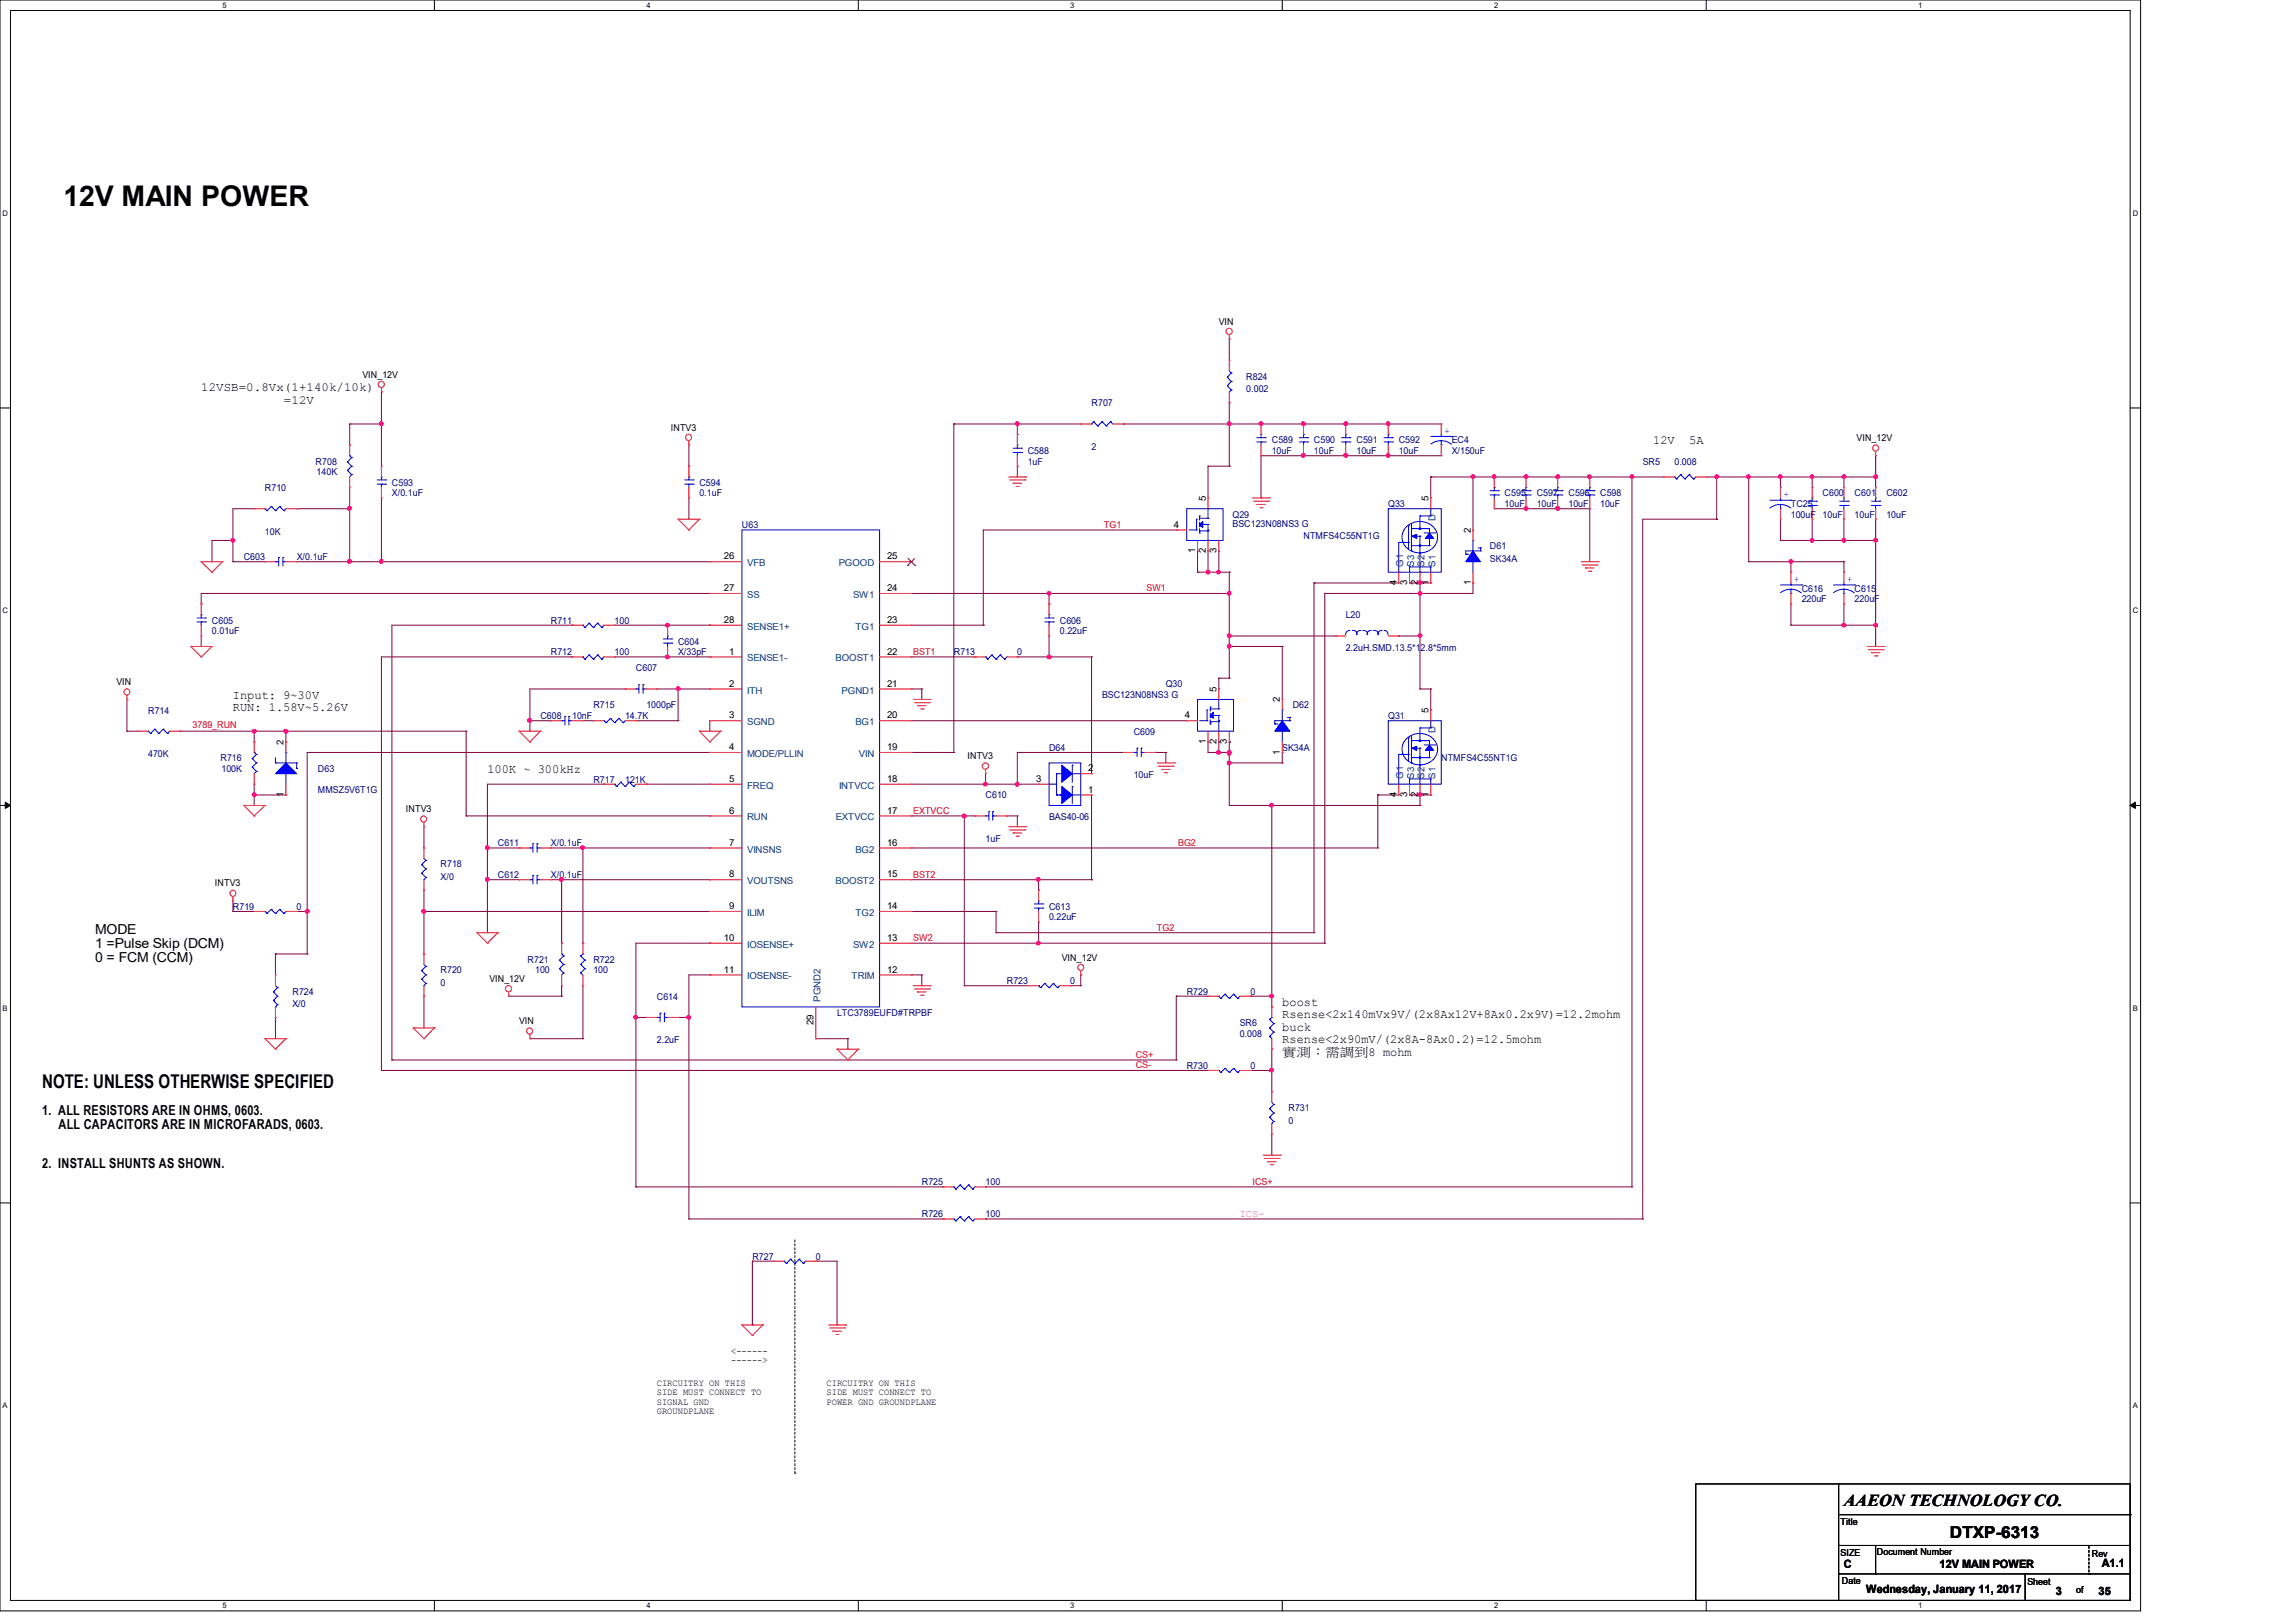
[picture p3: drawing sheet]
<svg xmlns="http://www.w3.org/2000/svg" width="297mm" height="210mm" viewBox="0 0 297 210" stroke-linecap="round" stroke-linejoin="round" font-family="sans-serif">
<defs><g id="words">
<text font-size="3.7" x="8.2" y="26.7">12V MAIN POWER</text>
<text font-size="2.5" x="5.5" y="140.8">NOTE: UNLESS OTHERWISE SPECIFIED</text>
<g font-size="2.2">
<text x="238.6" y="194.8">AAEON TECHNOLOGY CO.</text>
<text x="252.3" y="199">DTXP-6313</text>
</g>
<g font-size="1.8">
<text x="12.3" y="120.9">MODE</text>
<text x="12.3" y="122.7">1 =Pulse Skip (DCM)</text>
<text x="12.3" y="124.5">0 = FCM (CCM)</text>
<text x="5.5" y="144.3">1. ALL RESISTORS ARE IN OHMS, 0603.</text>
<text x="7.6" y="146.1">ALL CAPACITORS ARE IN MICROFARADS, 0603.</text>
<text x="5.5" y="151.2">2. INSTALL SHUNTS AS SHOWN.</text>
</g>
<g font-size="1.6">
<text x="26" y="50.6">12VSB=0.8Vx(1+140k/10k)</text>
<text x="36.7" y="52.2">=12V</text>
<text x="214" y="57.5">12V</text>
<text x="218.6" y="57.5">5A</text>
<text x="30.1" y="90.4">Input: 9~30V</text>
<text x="30.1" y="92">RUN: 1.58V~5.26V</text>
<text x="63.1" y="100">100K ~ 300kHz</text>
<text x="165.9" y="130.2">boost</text>
<text x="165.9" y="131.8">Rsense&lt;2x140mVx9V/(2x8Ax12V+8Ax0.2x9V)=12.2mohm</text>
<text x="165.9" y="136.6">實測：需調到8 mohm</text>
<text x="165.9" y="133.4">buck</text>
<text x="165.9" y="135">Rsense&lt;2x90mV/(2x8A-8Ax0.2)=12.5mohm</text>
</g>
<g font-size="1.5">
<text x="238.6" y="202.9">C</text>
<text x="251" y="202.9">12V MAIN POWER</text>
<text x="272" y="202.8">A1.1</text>
<text x="241.5" y="206.1">Wednesday, January 11, 2017</text>
<text x="266.1" y="206.4">3</text>
<text x="271.6" y="206.4">35</text>
</g>
<text font-size="1.4" fill="#f0f" x="160.4" y="157.5">ICS-</text>
<g font-size="1.2">
<text x="157.7" y="42">VIN</text>
<text x="46.9" y="48.9">VIN_12V</text>
<text x="86.8" y="55.7">INTV3</text>
<text x="240.3" y="57.1">VIN_12V</text>
<text x="156" y="64.9" transform="rotate(-90 156 64.9)">5</text>
<text x="184.9" y="64.9" transform="rotate(-90 184.9 64.9)">5</text>
<text x="151.9" y="68.3">4</text>
<text x="154.7" y="71.6" transform="rotate(-90 154.7 71.6)">1</text>
<text x="156" y="71.6" transform="rotate(-90 156 71.6)">2</text>
<text x="157.4" y="71.6" transform="rotate(-90 157.4 71.6)">3</text>
<text x="190.3" y="69" transform="rotate(-90 190.3 69)">2</text>
<text x="93.7" y="72.4">26</text>
<text x="93.7" y="76.5">27</text>
<text x="114.8" y="76.5">24</text>
<text x="114.8" y="72.4">25</text>
<text x="180.7" y="75.7" transform="rotate(-90 180.7 75.7)">4</text>
<text x="182.1" y="75.7" transform="rotate(-90 182.1 75.7)">3</text>
<text x="183.5" y="75.7" transform="rotate(-90 183.5 75.7)">2</text>
<text x="184.9" y="75.7" transform="rotate(-90 184.9 75.7)">1</text>
<text x="190.3" y="75.7" transform="rotate(-90 190.3 75.7)">1</text>
<text x="93.7" y="80.6">28</text>
<text x="114.8" y="80.6">23</text>
<text x="15.1" y="88.6">VIN</text>
<text x="94.4" y="84.7">1</text>
<text x="94.4" y="88.9">2</text>
<text x="114.8" y="88.9">21</text>
<text x="114.8" y="84.7">22</text>
<text x="157.4" y="89.5" transform="rotate(-90 157.4 89.5)">5</text>
<text x="94.4" y="93">3</text>
<text x="114.8" y="93">20</text>
<text x="153.3" y="93">4</text>
<text x="165.6" y="90.9" transform="rotate(-90 165.6 90.9)">2</text>
<text x="184.9" y="92.3" transform="rotate(-90 184.9 92.3)">5</text>
<text x="36.7" y="96.4" transform="rotate(-90 36.7 96.4)">2</text>
<text x="94.4" y="97.1">4</text>
<text x="94.4" y="101.2">5</text>
<text x="114.8" y="101.2">18</text>
<text x="114.8" y="97.1">19</text>
<text x="125.2" y="98.3">INTV3</text>
<text x="134.1" y="101.2">3</text>
<text x="140.8" y="99.8">2</text>
<text x="156" y="96.3" transform="rotate(-90 156 96.3)">1</text>
<text x="157.4" y="96.3" transform="rotate(-90 157.4 96.3)">2</text>
<text x="158.8" y="96.3" transform="rotate(-90 158.8 96.3)">3</text>
<text x="165.6" y="97.7" transform="rotate(-90 165.6 97.7)">1</text>
<text x="36.7" y="103.1" transform="rotate(-90 36.7 103.1)">1</text>
<text x="52.5" y="105.1">INTV3</text>
<text x="94.4" y="105.3">6</text>
<text x="114.8" y="105.3">17</text>
<text x="140.8" y="102.6">1</text>
<text x="180.7" y="103.1" transform="rotate(-90 180.7 103.1)">4</text>
<text x="182.1" y="103.1" transform="rotate(-90 182.1 103.1)">3</text>
<text x="183.5" y="103.1" transform="rotate(-90 183.5 103.1)">2</text>
<text x="184.9" y="103.1" transform="rotate(-90 184.9 103.1)">1</text>
<text x="94.4" y="109.4">7</text>
<text x="94.4" y="113.5">8</text>
<text x="114.8" y="113.5">15</text>
<text x="114.8" y="109.4">16</text>
<text x="27.8" y="114.7">INTV3</text>
<text x="94.4" y="117.6">9</text>
<text x="114.8" y="117.6">14</text>
<text x="93.7" y="121.7">10</text>
<text x="93.7" y="125.9">11</text>
<text x="114.8" y="125.9">12</text>
<text x="114.8" y="121.7">13</text>
<text x="137.4" y="124.3">VIN_12V</text>
<text x="63.3" y="127">VIN_12V</text>
<text x="67.2" y="132.5">VIN</text>
<text x="105.3" y="132.6" transform="rotate(-90 105.3 132.6)">29</text>
<text x="85" y="179.3">CIRCUITRY ON THIS</text>
<text x="94.6" y="175.2">&lt;------</text>
<text x="94.6" y="176.4">------&gt;</text>
<text x="107" y="179.3">CIRCUITRY ON THIS</text>
<text x="85" y="180.5">SIDE MUST CONNECT TO</text>
<text x="85" y="181.8">SIGNAL GND</text>
<text x="85" y="183">GROUNDPLANE</text>
<text x="107" y="180.5">SIDE MUST CONNECT TO</text>
<text x="107" y="181.8">POWER GND GROUNDPLANE</text>
<text x="238.2" y="197.4">Title</text>
<text x="238.2" y="201.4">SIZE</text>
<text x="242.9" y="201.3">Document Number</text>
<text x="270.7" y="201.5">Rev</text>
<text x="238.4" y="204.9">Date</text>
<text x="262.4" y="205.1">Sheet</text>
<text x="268.7" y="206.2">of</text>
</g>
<g font-size="1.2" fill="#000080">
<text x="141.3" y="52.6">R707</text>
<text x="161.3" y="49.1">R824</text>
<text x="161.3" y="50.8">0.002</text>
<text x="133" y="58.7">C588</text>
<text x="141.3" y="58.2">2</text>
<text x="164.6" y="57.4">C589</text>
<text x="164.6" y="58.7">10uF</text>
<text x="170" y="57.4">C590</text>
<text x="170" y="58.7">10uF</text>
<text x="175.6" y="57.4">C591</text>
<text x="175.6" y="58.7">10uF</text>
<text x="181" y="57.4">C592</text>
<text x="181" y="58.7">10uF</text>
<text x="187.9" y="57.4">EC4</text>
<text x="187.9" y="58.7">X/150uF</text>
<text x="34.3" y="63.5">R710</text>
<text x="40.9" y="60.1">R708</text>
<text x="41" y="61.5">140K</text>
<text x="50.7" y="62.9">C593</text>
<text x="50.7" y="64.2">X/0.1uF</text>
<text x="90.5" y="62.9">C594</text>
<text x="90.5" y="64.2">0.1uF</text>
<text x="133" y="60.1">1uF</text>
<text x="179.7" y="65.6">Q33</text>
<text x="194.7" y="64.2">C595</text>
<text x="194.7" y="65.6">10uF</text>
<text x="198.9" y="64.2">C597</text>
<text x="198.9" y="65.6">10uF</text>
<text x="203" y="64.2">C596</text>
<text x="203" y="65.6">10uF</text>
<text x="207.1" y="64.2">C598</text>
<text x="207.1" y="65.6">10uF</text>
<text x="212.6" y="60.1">SR5</text>
<text x="216.7" y="60.1">0.008</text>
<text x="231.8" y="65.6">TC25</text>
<text x="235.9" y="64.2">C600</text>
<text x="240" y="64.2">C601</text>
<text x="244.1" y="64.2">C602</text>
<text x="34.3" y="69.2">10K</text>
<text x="96" y="68.3">U63</text>
<text x="159.5" y="67">Q29</text>
<text x="159.5" y="68.2">BSC123N08NS3 G</text>
<text x="168.7" y="69.7">NTMFS4C55NT1G</text>
<text x="192.8" y="71.1">D61</text>
<text x="231.8" y="67">100uF</text>
<text x="235.9" y="67">10uF</text>
<text x="240" y="67">10uF</text>
<text x="244.1" y="67">10uF</text>
<text x="31.5" y="72.4">C603</text>
<text x="38.4" y="72.4">X/0.1uF</text>
<text x="192.8" y="72.7">SK34A</text>
<text x="233.2" y="76.6">C616</text>
<text x="233.2" y="77.9">220uF</text>
<text x="240" y="76.6">C615</text>
<text x="240" y="77.9">220uF</text>
<text x="27.4" y="80.7">C605</text>
<text x="27.4" y="82">0.01uF</text>
<text x="71.3" y="80.7">R711</text>
<text x="79.5" y="80.7">100</text>
<text x="87.8" y="83.4">C604</text>
<text x="137.2" y="80.7">C606</text>
<text x="137.2" y="82">0.22uF</text>
<text x="174.2" y="80">L20</text>
<text x="71.3" y="84.8">R712</text>
<text x="79.5" y="84.8">100</text>
<text x="82.3" y="86.9">C607</text>
<text x="87.8" y="84.8">X/33pF</text>
<text x="123.4" y="84.8">R713</text>
<text x="131.7" y="84.8">0</text>
<text x="150.9" y="88.9">Q30</text>
<text x="174.2" y="84.2">2.2uH.SMD.13.5*12.8*5mm</text>
<text x="19.2" y="92.3">R714</text>
<text x="69.9" y="93">C608</text>
<text x="74" y="93">10nF</text>
<text x="76.8" y="91.7">R715</text>
<text x="80.9" y="93">14.7K</text>
<text x="83.6" y="91.7">1000pF</text>
<text x="142.6" y="90.3">BSC123N08NS3 G</text>
<text x="146.7" y="95.1">C609</text>
<text x="167.3" y="91.7">D62</text>
<text x="179.7" y="93">Q31</text>
<text x="19.2" y="98">470K</text>
<text x="28.5" y="98.5">R716</text>
<text x="28.7" y="99.9">100K</text>
<text x="41.1" y="99.9">D63</text>
<text x="76.8" y="101.3">R717</text>
<text x="80.9" y="101.3">121K</text>
<text x="135.8" y="97.2">D64</text>
<text x="146.7" y="100.7">10uF</text>
<text x="165.9" y="97.2">SK34A</text>
<text x="186.5" y="98.5">NTMFS4C55NT1G</text>
<text x="41.1" y="102.6">MMSZ5V6T1G</text>
<text x="127.5" y="103.3">C610</text>
<text x="135.8" y="106.2">BAS40-06</text>
<text x="57" y="112.2">R718</text>
<text x="57" y="113.9">X/0</text>
<text x="64.4" y="113.6">C612</text>
<text x="64.4" y="109.5">C611</text>
<text x="71.3" y="113.6">X/0.1uF</text>
<text x="71.3" y="109.5">X/0.1uF</text>
<text x="127.5" y="108.9">1uF</text>
<text x="30.1" y="117.7">R719</text>
<text x="38.4" y="117.7">0</text>
<text x="135.8" y="117.7">C613</text>
<text x="135.8" y="119.1">0.22uF</text>
<text x="57" y="125.9">R720</text>
<text x="68.3" y="124.6">R721</text>
<text x="69.3" y="125.9">100</text>
<text x="76.8" y="124.6">R722</text>
<text x="76.8" y="125.9">100</text>
<text x="37.8" y="128.7">R724</text>
<text x="37.8" y="130.3">X/0</text>
<text x="57" y="127.6">0</text>
<text x="85" y="129.4">C614</text>
<text x="108.3" y="131.4">LTC3789EUFD#TRPBF</text>
<text x="130.3" y="127.3">R723</text>
<text x="138.5" y="127.3">0</text>
<text x="153.6" y="128.7">R729</text>
<text x="161.8" y="128.7">0</text>
<text x="85" y="135">2.2uF</text>
<text x="160.4" y="132.8">SR6</text>
<text x="160.4" y="134.2">0.008</text>
<text x="153.6" y="138.3">R730</text>
<text x="161.8" y="138.3">0</text>
<text x="166.7" y="143.8">R731</text>
<text x="166.7" y="145.4">0</text>
<text x="119.3" y="153.4">R725</text>
<text x="127.5" y="153.4">100</text>
<text x="119.3" y="157.5">R726</text>
<text x="127.5" y="157.5">100</text>
<text x="97.4" y="163">R727</text>
<text x="105.6" y="163">0</text>
</g>
<g font-size="1.2" fill="#00f">
<text x="186.9" y="56.1">+</text>
<text x="230.8" y="64.3">+</text>
<text x="232.2" y="75.4">+</text>
<text x="239.1" y="75.4">+</text>
</g>
<g font-size="1.2" fill="#f00">
<text x="142.9" y="68.3">TG1</text>
<text x="148.4" y="76.5">SW1</text>
<text x="118.2" y="84.8">BST1</text>
<text x="24.9" y="94.1">3789_RUN</text>
<text x="118.2" y="105.3">EXTVCC</text>
<text x="118.2" y="113.6">BST2</text>
<text x="152.5" y="109.5">BG2</text>
<text x="118.2" y="121.8">SW2</text>
<text x="149.7" y="120.4">TG2</text>
<text x="147" y="136.9">CS+</text>
<text x="147" y="138.3">CS-</text>
<text x="162.1" y="153.3">ICS+</text>
</g>
<g font-size="1.2" fill="#004080">
<text x="185.8" y="67.4" transform="rotate(-90 185.8 67.4)">D</text>
<text x="96.7" y="73.3">VFB</text>
<text x="96.7" y="77.4">SS</text>
<text x="108.5" y="73.3">PGOOD</text>
<text x="110.4" y="77.4">SW1</text>
<text x="181.6" y="73.4" transform="rotate(-90 181.6 73.4)">G1</text>
<text x="183" y="73.4" transform="rotate(-90 183 73.4)">S3</text>
<text x="184.4" y="73.4" transform="rotate(-90 184.4 73.4)">S2</text>
<text x="185.8" y="73.4" transform="rotate(-90 185.8 73.4)">S1</text>
<text x="96.7" y="81.5">SENSE1+</text>
<text x="110.7" y="81.5">TG1</text>
<text x="96.7" y="85.6">SENSE1-</text>
<text x="96.7" y="89.7">ITH</text>
<text x="108.1" y="85.6">BOOST1</text>
<text x="108.9" y="89.7">PGND1</text>
<text x="96.7" y="93.9">SGND</text>
<text x="110.7" y="93.9">BG1</text>
<text x="185.8" y="94.8" transform="rotate(-90 185.8 94.8)">D</text>
<text x="96.7" y="98">MODE/PLLIN</text>
<text x="111.2" y="98">VIN</text>
<text x="181.6" y="100.8" transform="rotate(-90 181.6 100.8)">G1</text>
<text x="183" y="100.8" transform="rotate(-90 183 100.8)">S3</text>
<text x="184.4" y="100.8" transform="rotate(-90 184.4 100.8)">S2</text>
<text x="185.8" y="100.8" transform="rotate(-90 185.8 100.8)">S1</text>
<text x="96.7" y="102.1">FREQ</text>
<text x="96.7" y="106.2">RUN</text>
<text x="108.2" y="106.2">EXTVCC</text>
<text x="108.6" y="102.1">INTVCC</text>
<text x="96.7" y="110.3">VINSNS</text>
<text x="110.7" y="110.3">BG2</text>
<text x="96.7" y="114.4">VOUTSNS</text>
<text x="96.7" y="118.5">ILIM</text>
<text x="108.1" y="114.4">BOOST2</text>
<text x="110.7" y="118.5">TG2</text>
<text x="96.7" y="122.6">IOSENSE+</text>
<text x="110.4" y="122.6">SW2</text>
<text x="96.7" y="126.7">IOSENSE-</text>
<text x="106.2" y="129.6" transform="rotate(-90 106.2 129.6)">PGND2</text>
<text x="110.2" y="126.7">TRIM</text>
</g>
<g font-size="1">
<text x="28.8" y="1">5</text>
<text x="83.7" y="1">4</text>
<text x="138.5" y="1">3</text>
<text x="193.4" y="1">2</text>
<text x="248.2" y="1">1</text>
<text x=".3" y="27.9">D</text>
<text x="276" y="27.9">D</text>
<text x=".3" y="79.4">C</text>
<text x="276" y="79.4">C</text>
<text x=".3" y="130.8">B</text>
<text x="276" y="130.8">B</text>
<text x=".3" y="182.2">A</text>
<text x="276" y="182.2">A</text>
<text x="28.8" y="208.1">5</text>
<text x="83.7" y="208.1">4</text>
<text x="138.5" y="208.1">3</text>
<text x="193.4" y="208.1">2</text>
<text x="248.2" y="208.1">1</text>
</g>
</g></defs>
<path d="M0 0h277v208.4h-277zM1.4 1.4h274.3v205.7h-274.3z" fill="none" stroke="#000" stroke-width=".13"/>
<g fill="#fff">
<path d="M28.8 .1h.5v1.1h-.5z"/>
<path d="M28.8 207.2h.5v1.1h-.5z"/>
</g>
<path d="M56.2 0v1.4M56.2 207.1v1.3" fill="none" stroke="#000" stroke-width=".13"/>
<g fill="#fff">
<path d="M83.7 .1h.5v1.1h-.5z"/>
<path d="M83.7 207.2h.5v1.1h-.5z"/>
</g>
<path d="M111.1 0v1.4M111.1 207.1v1.3" fill="none" stroke="#000" stroke-width=".13"/>
<g fill="#fff">
<path d="M138.5 .1h.6v1.1h-.6z"/>
<path d="M138.5 207.2h.6v1.1h-.6z"/>
</g>
<path d="M165.9 0v1.4M165.9 207.1v1.3" fill="none" stroke="#000" stroke-width=".13"/>
<g fill="#fff">
<path d="M193.4 .1h.5v1.1h-.5z"/>
<path d="M193.4 207.2h.5v1.1h-.5z"/>
</g>
<path d="M220.8 0v1.4M220.8 207.1v1.3" fill="none" stroke="#000" stroke-width=".13"/>
<g fill="#fff">
<path d="M248.2 .1h.6v1.1h-.6z"/>
<path d="M248.2 207.2h.6v1.1h-.6z"/>
<path d="M.3 27.1h.8v1.1h-.8z"/>
<path d="M276 27.1h.7v1.1h-.7z"/>
<path d="M.3 78.5h.8v1.1h-.8z"/>
<path d="M276 78.5h.7v1.1h-.7z"/>
</g>
<path d="M0 52.8h1.4M275.7 52.8h1.3" fill="none" stroke="#000" stroke-width=".13"/>
<g fill="#fff">
<path d="M.3 129.9h.7v1.1h-.7z"/>
<path d="M276 129.9h.6v1.1h-.6z"/>
</g>
<path d="M0 104.2h1.4M275.7 104.2h1.3" fill="none" stroke="#000" stroke-width=".13"/>
<path d="M.7 103.8l.7 .4-.7 .4zM275.7 104.2l.7-.4v.8z" fill="#000" stroke="#000" stroke-width=".13"/>
<g fill="#fff">
<path d="M.3 181.4h.7v1.1h-.7z"/>
<path d="M276 181.4h.6v1.1h-.6z"/>
</g>
<g fill="none" stroke="#000" stroke-width=".13">
<path d="M0 155.7h1.4M275.7 155.7h1.3M219.5 192h56.2v15.1h-56.2zM238 200h.1M238 200h37.7M238 192v15.1M238.1 196h37.6M242.7 200v3.7M275.7 196h.1M238 203.7h.1M238 207.1h.1M238 203.7h37.7"/>
<path d="M242.7 203.7h.1M262.1 207.1h.1M262.1 203.7v3.4"/>
</g>
<path d="M102.9 160.4v30.2M102.9 190.6h.1" fill="none" stroke="#000" stroke-width=".13" stroke-dasharray=".3 .3"/>
<g fill="none" stroke="#800040" stroke-width=".13">
<path d="M45.3 54.9h.1M45.3 54.9h4.1M45.3 54.9v2.7M49.4 54.9h.1M49.4 50.7h.1M49.4 50.7v9.6M89.2 57.6v2.7M123.4 54.9h.1M123.4 54.9v42.5M123.4 54.9h16.5M131.7 54.9h.1M131.7 54.9v1.3"/>
<path d="M145.4 54.9h.1M145.4 54.9h41.1M159.1 43.9h.1M159.1 54.9h.1M159.1 52.1h.1M159.1 43.9v2.7M159.1 52.1v8.2M163.2 54.9h.1M168.7 59h.1M168.7 54.9h.1M174.2 59h.1M174.2 54.9h.1"/>
<path d="M179.7 54.9h.1M179.7 59h.1M186.5 59h-23.3v5.4M242.7 59h.1M242.7 59v4.1M26 78.1h.1M27.4 72.7h.1M30.1 69.9h.1M30.1 72.7h.1M30.1 72.7h4.2M30.1 69.9h-2.7v2.8M32.9 65.8h.1"/>
<path d="M32.9 65.8h-2.8v6.9M34.3 72.7h.1M38.4 65.8h.1M38.4 65.8h6.9M38.4 72.7h53.5M45.3 65.8h.1M45.3 72.7h.1M45.3 63.1v9.6M49.4 72.7h.1M49.4 64.4v8.3M89.2 60.3h.1M89.2 67.2h.1"/>
<path d="M89.2 64.4v2.8M91.9 76.8h.1M91.9 72.7h.1M91.9 76.8h-65.9v1.3M117.9 76.8h41.2M131.7 60.3h.1M131.7 60.3v1.4M135.8 78.1h.1M135.8 76.8h.1M135.8 76.8v1.3M152.2 68.6h.1M152.2 68.6h-24.9v12.3"/>
<path d="M155 74h.1M155 74h4.1M155 71.3v2.7M156.3 60.3h.1M156.3 74h.1M156.3 60.3h2.8M156.3 60.3v4.1M156.3 71.3v2.7M157.7 74h.1M157.7 71.3v2.7M159.1 76.8h.1M159.1 60.3h.1"/>
<path d="M159.1 74h.1M159.1 74v13.8M163.2 64.4h.1M170.1 75.4h.1M170.1 75.4v45.3M170.1 75.4h10.9M171.4 76.8h.1M171.4 76.8v45.2M182.4 75.4h2.8M183.8 76.8h.1M183.8 75.4h.1M183.8 75.4v13.8"/>
<path d="M185.2 75.4h.1M185.2 61.7h.1M185.2 61.7h30.1M185.2 61.7v2.7M190.6 61.7h.1M190.6 75.4h.1M190.6 75.4v1.4h-19.2M190.6 61.7v6.9M193.4 61.7h.1M193.4 65.8h12.3M197.5 65.8h.1M197.5 61.7h.1"/>
<path d="M201.6 65.8h.1M201.6 61.7h.1M205.7 65.8h.1M205.7 72.7h.1M205.7 61.7h.1M205.7 65.8v6.9M211.2 61.7h.1M211.2 61.7v91.9M215.3 61.7h.1M220.8 61.7h21.9M222.2 67.2h.1M222.2 61.7h.1"/>
<path d="M222.2 61.7v5.5M222.2 67.2h-9.6v90.5M226.3 61.7h.1M226.3 72.7h.1M226.3 72.7h12.3M226.3 61.7v11M230.4 61.7h.1M230.4 69.9h.1M230.4 69.9h12.3M230.4 61.7v1.4M230.4 67.2v2.7M231.8 72.7h.1"/>
<path d="M231.8 74h.1M231.8 72.7v1.3M231.8 78.1v2.8M234.5 61.7h.1M234.5 69.9h.1M234.5 61.7v1.4M234.5 67.2v2.7M238.6 61.7h.1M238.6 69.9h.1M238.6 74h.1M238.6 72.7h.1M238.6 61.7v1.4"/>
<path d="M238.6 67.2v2.7M238.6 72.7v1.3M238.6 78.1v2.8M242.7 69.9h.1M242.7 61.7h.1M242.7 67.2v16.5M16.4 90.5h.1M16.4 94.6h.1M16.4 94.6h1.4M16.4 90.5v4.1M23.3 94.6h.1M23.3 94.6h37"/>
<path d="M26 83.7h.1M26 82.3v1.4M32.9 96h.1M32.9 94.6v1.4M37 96h.1M37 94.6h.1M37 94.6v1.4M60.3 94.6h.1M60.3 94.6v11M68.6 94.6h.1M68.6 93.3h.1M68.6 93.3h2.7"/>
<path d="M71.3 93.3h.1M74 80.9h.1M74 85h.1M74 85h-24.6v53.5M74 80.9h-23.3v56.3M75.4 93.3h1.4M76.8 93.3h.1M79.5 85h12.4M79.5 80.9h12.4M80.9 89.2h.1M80.9 89.2h-12.3v5.4M82.3 93.3h.1"/>
<path d="M82.3 93.3h5.5M85 89.2h6.9M86.4 80.9h.1M86.4 85h.1M87.8 93.3h.1M87.8 89.2h.1M87.8 89.2v4.1M91.9 94.6h.1M91.9 89.2h.1M91.9 97.4h.1M91.9 80.9h.1M91.9 85h.1"/>
<path d="M91.9 93.3v1.3M91.9 97.4h-52.1v26M117.9 85h8.3M117.9 97.4h5.5M117.9 80.9h9.4M117.9 89.2h1.4M117.9 93.3h35.7M119.3 89.2h.1M119.3 90.5h.1M119.3 89.2v1.3M123.4 97.4h.1M126.2 85h.1"/>
<path d="M127.3 80.9h.1M131.7 97.4h.1M131.7 85h.1M131.7 85h9.6M131.7 97.4v4.1M131.7 97.4h13.7M135.8 85h.1M135.8 82.3v2.7M141.3 85h.1M141.3 85v15.1M149.5 97.4h.1M149.5 97.4h1.4"/>
<path d="M150.9 97.4h.1M150.9 97.4v1.3M153.6 93.3h.1M156.3 96h.1M156.3 96v1.4h2.8M157.7 97.4h.1M157.7 96h.1M157.7 87.8h.1M157.7 87.8v1.4M157.7 96v1.4M157.7 87.8h1.4M159.1 83.7h.1"/>
<path d="M159.1 82.3h.1M159.1 97.5h.1M159.1 96h.1M159.1 98.7h.1M159.1 97.4h.1M159.1 87.8h.1M159.1 96v8.2M159.1 83.7h6.8M159.1 98.7h6.8M159.1 82.3h13.7M165.9 83.7h.1M165.9 98.7h.1"/>
<path d="M165.9 97.4h.1M165.9 83.7v6.8M165.9 97.4v1.3M172.8 82.3h.1M181 82.3h.1M181 82.3h2.8M183.8 82.3h.1M183.8 89.2h.1M183.8 89.2h1.4M185.2 89.2h.1M185.2 91.9h.1M185.2 89.2v2.7"/>
<path d="M231.8 80.9h.1M231.8 80.9h10.9M238.6 80.9h.1M242.7 80.9h.1M242.7 83.7h.1M30.1 117.9h.1M30.1 117.9h2.8M30.1 116.6v1.3M32.9 104.2h.1M32.9 101.5h.1M32.9 102.9h4.1M32.9 101.5v2.7"/>
<path d="M37 102.9h.1M38.4 117.9h1.4M39.8 117.9h.1M54.9 109.7h.1M54.9 117.9h.1M54.9 117.9h37M54.9 107v2.7M54.9 115.2v8.2M60.3 105.6h.1M60.3 105.6h31.6M63.1 109.7h.1M63.1 113.8h.1"/>
<path d="M63.1 113.8h4.1M63.1 109.7h4.1M67.2 109.7h.1M67.2 113.8h.1M71.3 113.8h20.6M71.3 109.7h20.6M72.7 113.8h.1M72.7 113.8v8.2M75.4 109.7h.1M75.4 109.7v12.3M78.1 101.5h.1M78.1 101.5h-15v19.2"/>
<path d="M83.7 101.5h.1M83.7 101.5h8.2M91.9 117.9h.1M91.9 109.7h.1M91.9 105.6h.1M91.9 113.8h.1M117.9 105.6h.1M117.9 117.9h11M117.9 113.8h23.4M117.9 101.5h16.5M117.9 109.7h60.4M117.9 105.6h8.3"/>
<path d="M124.8 105.6h.1M124.8 105.6v22M127.6 101.5h.1M127.6 100.1v1.4M128.9 117.9h.1M128.9 117.9v2.8M130.3 105.6h1.4M131.7 101.5h.1M131.7 107h.1M131.7 105.6h.1M131.7 105.6v1.4M134.4 115.2h.1"/>
<path d="M134.4 113.8h.1M134.4 113.8v1.4M134.4 119.3v2.7M141.3 113.8h.1M141.3 100.1h.1M141.3 102.9v10.9M159.1 104.2h.1M159.1 104.2h24.7M164.6 104.2h.1M164.6 104.2v26.1M178.3 102.9h.1M178.3 109.7h.1"/>
<path d="M178.3 102.9h2.7M178.3 102.9v6.8M182.4 102.9h2.8M183.8 102.9h.1M183.8 104.2h.1M183.8 102.9v1.3M185.2 102.9h.1M35.6 123.4h.1M35.6 131.7h.1M35.6 123.4h4.2M35.6 123.4v2.8M35.6 131.7v2.7"/>
<path d="M39.8 123.4h.1M49.4 138.5h.1M49.4 138.5h106.9M50.7 137.2h.1M50.7 137.2h101.5M54.9 128.9h.1M54.9 123.4h.1M54.9 128.9v4.1M63.1 120.7h.1M65.8 128.9h.1M65.8 128.9h6.9M68.6 134.4h.1"/>
<path d="M68.6 134.4h6.8M72.7 122h.1M72.7 128.9h.1M72.7 127.6v1.3M75.4 122h.1M75.4 134.4h.1M75.4 127.6v6.8M82.3 131.7h.1M82.3 131.7h1.4M83.7 131.7h.1M87.8 131.7h1.4M89.2 131.7h.1"/>
<path d="M91.9 122h.1M91.9 126.2h.1M91.9 122h-9.6v31.6M91.9 126.2h-2.7v31.5M105.6 134.4h4.1M109.7 134.4h.1M109.7 135.8h.1M109.7 134.4v1.4M117.9 122h53.5M117.9 126.2h1.4M119.3 126.2h.1M119.3 127.6h.1"/>
<path d="M119.3 126.2v1.4M124.8 127.6h.1M124.8 127.6h8.2M128.9 120.7h.1M128.9 120.7h41.2M134.4 122h.1M138.5 127.6h1.4M139.9 126.2h.1M139.9 127.6h.1M139.9 126.2v1.4M152.2 137.2h.1M152.2 128.9h.1"/>
<path d="M152.2 128.9v8.3M152.2 128.9h4.1M156.3 138.5h.1M161.8 128.9h.1M161.8 138.5h2.8M161.8 128.9h2.8M164.6 135.8h.1M164.6 130.3h.1M164.6 128.9h.1M164.6 138.5h.1M164.6 135.8v5.5M170.1 120.7h.1"/>
<path d="M171.4 122h.1M82.3 153.6h.1M82.3 153.6h39.7M89.2 157.7h.1M89.2 157.7h32.8M122 157.7h.1M122 153.6h.1M127.6 153.6h.1M127.6 157.7h.1M127.6 157.7h85M127.6 153.6h83.6M164.6 141.3h.1"/>
<path d="M164.6 149.5h.1M164.6 146.7v2.8M211.2 153.6h.1M212.6 157.7h.1M97.4 163.2h.1M97.4 171.4h.1M97.4 163.2h2.7M97.4 163.2v8.2M105.6 163.2h.1M105.6 163.2h2.7v8.2M108.3 171.4h.1"/>
</g>
<g fill="#f0f" stroke="#f0f" stroke-width=".13">
<circle cx="54.8" cy="117.9" r=".24"/>
<circle cx="179.6" cy="58.9" r=".24"/>
<circle cx="174.2" cy="58.9" r=".24"/>
<circle cx="168.7" cy="58.9" r=".24"/>
<circle cx="134.4" cy="113.8" r=".24"/>
<circle cx="197.5" cy="65.8" r=".24"/>
<circle cx="201.6" cy="65.8" r=".24"/>
<circle cx="201.6" cy="61.7" r=".24"/>
<circle cx="135.8" cy="85" r=".24"/>
<circle cx="131.6" cy="101.5" r=".24"/>
<circle cx="183.8" cy="102.8" r=".24"/>
<circle cx="190.6" cy="61.7" r=".24"/>
<circle cx="193.3" cy="61.7" r=".24"/>
<circle cx="197.5" cy="61.7" r=".24"/>
<circle cx="164.6" cy="138.5" r=".24"/>
<circle cx="183.8" cy="75.4" r=".24"/>
<circle cx="75.4" cy="109.7" r=".24"/>
<circle cx="183.8" cy="76.8" r=".24"/>
<circle cx="183.8" cy="82.3" r=".24"/>
<circle cx="89.1" cy="131.6" r=".24"/>
<circle cx="159.1" cy="83.6" r=".24"/>
<circle cx="82.3" cy="131.6" r=".24"/>
<circle cx="32.9" cy="102.8" r=".24"/>
<circle cx="63" cy="109.7" r=".24"/>
<circle cx="49.3" cy="54.8" r=".24"/>
<circle cx="135.8" cy="76.8" r=".24"/>
<circle cx="159.1" cy="76.8" r=".24"/>
<circle cx="211.2" cy="61.7" r=".24"/>
<circle cx="222.2" cy="61.7" r=".24"/>
<circle cx="205.7" cy="61.7" r=".24"/>
<circle cx="159.1" cy="98.7" r=".24"/>
<circle cx="30.2" cy="69.9" r=".24"/>
<circle cx="68.5" cy="93.2" r=".24"/>
<circle cx="39.8" cy="117.9" r=".24"/>
<circle cx="87.8" cy="89.1" r=".24"/>
<circle cx="134.4" cy="122.1" r=".24"/>
<circle cx="32.9" cy="94.6" r=".24"/>
<circle cx="37" cy="94.6" r=".24"/>
<circle cx="164.6" cy="104.2" r=".24"/>
<circle cx="164.6" cy="128.9" r=".24"/>
<circle cx="179.6" cy="54.8" r=".24"/>
<circle cx="174.2" cy="54.8" r=".24"/>
<circle cx="168.7" cy="54.8" r=".24"/>
<circle cx="163.2" cy="54.8" r=".24"/>
<circle cx="63" cy="113.8" r=".24"/>
<circle cx="72.7" cy="113.8" r=".24"/>
<circle cx="124.8" cy="105.6" r=".24"/>
<circle cx="49.3" cy="72.6" r=".24"/>
<circle cx="159.1" cy="82.2" r=".24"/>
<circle cx="127.5" cy="101.5" r=".24"/>
<circle cx="159.1" cy="97.3" r=".24"/>
<circle cx="159.1" cy="97.5" r=".24"/>
<circle cx="45.2" cy="65.8" r=".24"/>
<circle cx="45.2" cy="72.7" r=".24"/>
<circle cx="86.4" cy="80.9" r=".24"/>
<circle cx="86.4" cy="85" r=".24"/>
<circle cx="234.5" cy="61.7" r=".24"/>
<circle cx="242.7" cy="69.9" r=".24"/>
<circle cx="242.7" cy="80.9" r=".24"/>
<circle cx="234.5" cy="69.9" r=".24"/>
<circle cx="238.6" cy="69.9" r=".24"/>
<circle cx="131.6" cy="54.8" r=".24"/>
<circle cx="242.7" cy="61.7" r=".24"/>
<circle cx="238.6" cy="61.7" r=".24"/>
<circle cx="159.1" cy="54.8" r=".24"/>
<circle cx="238.6" cy="80.9" r=".24"/>
<circle cx="226.3" cy="61.7" r=".24"/>
<circle cx="230.4" cy="61.7" r=".24"/>
<circle cx="231.8" cy="72.7" r=".24"/>
<circle cx="156.3" cy="74.1" r=".24"/>
<circle cx="157.7" cy="74.1" r=".24"/>
<circle cx="157.7" cy="97.4" r=".24"/>
</g>
<g fill="none" stroke="#f00" stroke-width=".13">
<path d="M45.3 57.6h.1M45.3 57.6v1.4M49.4 50.7h.1M49.4 50.2v.5M89.2 57.6h.1M89.2 57v.6M131.7 56.2h.1M131.7 56.2v1.4M131.7 59v1.3M139.9 54.9h.1M139.9 54.9h1.4M144 54.9h1.4"/>
<path d="M145.4 54.9h.1M159.1 43.9h.1M159.1 46.6h.1M159.1 52.1h.1M159.1 43.3v.6M159.1 46.6v1.4M159.1 50.7v1.4M163.2 59h.1M163.2 54.9h.1M163.2 54.9v1.3M163.2 57.6v1.4M168.7 59h.1"/>
<path d="M168.7 54.9h.1M168.7 54.9v1.3M168.7 57.6v1.4M174.2 59h.1M174.2 54.9h.1M174.2 54.9v1.3M174.2 57.6v1.4M179.7 59h.1M179.7 54.9h.1M179.7 54.9v1.3M179.7 57.6v1.4M186.5 54.9h.1"/>
<path d="M186.5 59h.1M186.5 54.9v1.3M186.5 57.6v1.4M242.7 59h.1M242.7 58.4v.6M26 72.7h.1M26 78.1h.1M26 72.7h2.8M26 72.7l1.4 1.3M26 78.1v1.4M27.4 74h.1M28.8 72.7h.1"/>
<path d="M28.8 72.7l-1.4 1.3M32.9 65.8h.1M32.9 65.8h1.4M34.3 72.7h.1M34.3 72.7h1.3M37 72.7h1.4M37 65.8h1.4M38.4 72.7h.1M38.4 65.8h.1M45.3 63.1h.1M45.3 61.7v1.4M49.4 64.4h.1"/>
<path d="M49.4 60.3h.1M49.4 60.3v1.4M49.4 63.1v1.3M87.8 67.2h.1M87.8 67.2h2.7M87.8 67.2l1.4 1.4M89.2 68.6h.1M89.2 64.4h.1M89.2 60.3h.1M89.2 60.3v1.4M89.2 63.1v1.3M90.5 67.2h.1"/>
<path d="M90.5 67.2l-1.3 1.4M91.9 72.7h.1M91.9 76.8h.1M91.9 72.7h4.1M91.9 76.8h4.1M113.8 72.7h4.1M113.8 76.8h4.1M117.9 76.8h.1M117.9 72.7h.1M130.6 61.7h2.2M130.7 62.1h1.9M131.1 62.5h.1"/>
<path d="M131.1 62.5h1.1M131.5 62.9h.3M131.7 60.3h.1M131.8 62.9h.1M132.6 62.1h.1M132.8 61.7h.1M135.8 78.1h.1M135.8 78.1v1.4M152.2 68.6h.1M152.2 68.6h1.4M155 71.3h.1M155 69.9v1.4"/>
<path d="M156.3 71.3h.1M156.3 64.4h.1M156.3 64.4v1.4M156.3 69.9v1.4M157.7 71.3h.1M157.7 69.9v1.4M162.1 64.4h2.2M162.3 64.9h1.9M162.6 65.3h.1M162.6 65.3h1.1M163.1 65.7h.2M163.3 65.7h.1"/>
<path d="M164.2 64.9h.1M164.3 64.4h.1M181 75.4h.1M181 74v1.4M182.4 75.4h.1M182.4 74v1.4M183.8 75.4h.1M183.8 74v1.4M185.2 75.4h.1M185.2 64.4h.1M185.2 64.4v1.4M185.2 74v1.4"/>
<path d="M190.6 75.4h.1M190.6 68.6h.1M190.6 68.6v1.3M190.6 74v1.4M193.4 65.8h.1M193.4 61.7h.1M193.4 61.7v1.4M193.4 64.4v1.4M197.5 65.8h.1M197.5 61.7h.1M197.5 61.7v1.4M197.5 64.4v1.4"/>
<path d="M201.6 65.8h.1M201.6 61.7h.1M201.6 61.7v1.4M201.6 64.4v1.4M204.6 72.7h2.2M204.8 73.1h1.9M205.2 73.5h.1M205.2 73.5h1.1M205.6 73.9h.3M205.7 65.8h.1M205.7 61.7h.1M205.7 61.7v1.4"/>
<path d="M205.7 64.4v1.4M205.9 73.9h.1M206.7 73.1h.1M206.8 72.7h.1M215.3 61.7h.1M215.3 61.7h1.4M219.5 61.7h1.3M220.8 61.7h.1M230.4 63.1h.1M230.4 67.2h.1M230.4 63.1v1.3M230.4 65.8v1.4"/>
<path d="M231.8 74h.1M231.8 78.1h.1M231.8 74v1.4M231.8 76.8v1.3M234.5 67.2h.1M234.5 63.1h.1M234.5 63.1v1.3M234.5 65.8v1.4M238.6 74h.1M238.6 78.1h.1M238.6 67.2h.1M238.6 63.1h.1"/>
<path d="M238.6 63.1v1.3M238.6 65.8v1.4M238.6 74v1.4M238.6 76.8v1.3M242.7 67.2h.1M242.7 63.1h.1M242.7 63.1v1.3M242.7 65.8v1.4M16.4 90.5h.1M16.4 90v.5M17.8 94.6h.1M17.8 94.6h1.4"/>
<path d="M21.9 94.6h1.4M23.3 94.6h.1M24.7 83.7h.1M24.7 83.7h2.7M24.7 83.7l1.3 1.3M26 85h.1M26 82.3h.1M26 80.9v1.4M27.4 83.7h.1M27.4 83.7l-1.4 1.3M32.9 96h.1M32.9 96v1.4"/>
<path d="M37 96h.1M37 96v1.4M67.2 94.6h.1M67.2 94.6h2.7M67.2 94.6l1.4 1.4M68.6 96h.1M69.9 94.6h.1M69.9 94.6l-1.3 1.4M71.3 93.3h.1M71.3 93.3h1.4M74 80.9h.1M74 85h.1"/>
<path d="M74 80.9h1.4M74 93.3h1.4M74 85h1.4M75.4 93.3h.1M76.8 93.3h.1M76.8 93.3h1.3M78.1 80.9h1.4M78.1 85h1.4M79.5 80.9h.1M79.5 85h.1M80.9 89.2h.1M80.9 93.3h1.4"/>
<path d="M80.9 89.2h1.4M82.3 93.3h.1M83.7 89.2h1.3M85 89.2h.1M86.4 85h.1M86.4 80.9h.1M86.4 80.9v1.4M86.4 83.7v1.3M90.5 94.6h.1M90.5 94.6h2.8M90.5 94.6l1.4 1.4M91.9 96h.1"/>
<path d="M91.9 80.9h.1M91.9 85h.1M91.9 89.2h.1M91.9 93.3h.1M91.9 97.4h.1M91.9 97.4h4.1M91.9 80.9h4.1M91.9 93.3h4.1M91.9 85h4.1M91.9 89.2h4.1M93.3 94.6h.1M93.3 94.6l-1.4 1.4"/>
<path d="M113.8 97.4h4.1M113.8 80.9h4.1M113.8 93.3h4.1M113.8 85h4.1M113.8 89.2h4.1M117.9 97.4h.1M117.9 89.2h.1M117.9 85h.1M117.9 80.9h.1M117.9 93.3h.1M118.2 90.5h2.2M118.4 90.9h1.9"/>
<path d="M118.7 91.3h.1M118.7 91.3h1.1M119.2 91.7h.3M119.5 91.7h.1M120.3 90.9h.1M120.4 90.5h.1M126.2 85h.1M126.2 85h1.4M127.6 99.6v.5M130.3 85h1.4M131.7 85h.1M135.8 82.3h.1"/>
<path d="M135.8 80.9v1.4M145.4 97.4h.1M145.4 97.4h1.3M148.1 97.4h1.4M149.5 97.4h.1M149.8 98.7h2.2M149.9 99.1h1.9M150.3 99.6h.1M150.3 99.6h1.1M150.7 100h.3M151 100h.1M151.8 99.1h.1"/>
<path d="M152 98.7h.1M153.6 93.3h.1M153.6 93.3h1.4M156.3 96h.1M156.3 94.6v1.4M157.7 96h.1M157.7 89.2h.1M157.7 89.2v1.3M157.7 94.6v1.4M159.1 96h.1M159.1 94.6v1.4M165.9 97.4h.1"/>
<path d="M165.9 90.5h.1M165.9 90.5v1.4M165.9 96v1.4M172.8 82.3h.1M172.8 82.3h1.4M179.7 82.3h1.3M181 82.3h.1M185.2 91.9h.1M185.2 91.9v1.4M241.6 83.7h2.2M241.8 84.1h1.9M242.2 84.5h.1"/>
<path d="M242.2 84.5h1.1M242.6 84.9h.3M242.9 84.9h.1M243.7 84.1h.1M243.8 83.7h.1M30.1 116.6h.1M30.1 116v.6M31.5 104.2h.1M31.5 104.2h2.8M31.5 104.2l1.4 1.4M32.9 105.6h.1M32.9 101.5h.1"/>
<path d="M32.9 117.9h.1M32.9 100.1v1.4M32.9 117.9h1.4M34.3 104.2h.1M34.3 104.2l-1.4 1.4M37 102.9h.1M37 101.5v1.4M37 117.9h1.4M38.4 117.9h.1M54.9 107h.1M54.9 109.7h.1M54.9 115.2h.1"/>
<path d="M54.9 106.4v.6M54.9 109.7v1.4M54.9 113.8v1.4M67.2 113.8h.1M67.2 109.7h.1M67.2 113.8h1.4M67.2 109.7h1.4M69.9 113.8h1.4M69.9 109.7h1.4M71.3 113.8h.1M71.3 109.7h.1M78.1 101.5h.1"/>
<path d="M78.1 101.5h1.4M82.3 101.5h1.4M83.7 101.5h.1M91.9 101.5h.1M91.9 105.6h.1M91.9 109.7h.1M91.9 113.8h.1M91.9 117.9h.1M91.9 113.8h4.1M91.9 109.7h4.1M91.9 105.6h4.1M91.9 101.5h4.1"/>
<path d="M91.9 117.9h4.1M113.8 113.8h4.1M113.8 109.7h4.1M113.8 105.6h4.1M113.8 101.5h4.1M113.8 117.9h4.1M117.9 117.9h.1M117.9 113.8h.1M117.9 109.7h.1M117.9 105.6h.1M117.9 101.5h.1M126.2 105.6h.1"/>
<path d="M126.2 105.6h1.4M127.6 100.1h.1M128.9 105.6h1.4M130.3 105.6h.1M130.6 107h2.2M130.7 107.4h1.9M131.1 107.8h.1M131.1 107.8h1.1M131.5 108.2h.3M131.8 108.2h.1M132.6 107.4h.1M132.8 107h.1"/>
<path d="M134.4 119.3h.1M134.4 115.2h.1M134.4 101.5h.1M134.4 115.2v1.4M134.4 117.9v1.4M134.4 101.5h1.4M139.9 102.9h1.4M139.9 100.1h1.4M141.3 102.9h.1M141.3 100.1h.1M181 102.9h.1M181 101.5v1.4"/>
<path d="M182.4 102.9h.1M182.4 101.5v1.4M183.8 102.9h.1M183.8 101.5v1.4M185.2 102.9h.1M185.2 101.5v1.4M34.3 134.4h.1M34.3 134.4h2.7M34.3 134.4l1.3 1.4M35.6 135.8h.1M35.6 126.2h.1M35.6 131.7h.1"/>
<path d="M35.6 126.2v1.4M35.6 130.3v1.4M37 134.4h.1M37 134.4l-1.4 1.4M53.5 133h.1M53.5 133h2.7M53.5 133l1.4 1.4M54.9 134.4h.1M54.9 123.4h.1M54.9 128.9h.1M54.9 123.4v1.4M54.9 127.6v1.3"/>
<path d="M56.2 133h.1M56.2 133l-1.3 1.4M61.7 120.7h.1M61.7 120.7h2.7M61.7 120.7l1.4 1.3M63.1 122h.1M64.4 120.7h.1M64.4 120.7l-1.3 1.3M65.8 128.9h.1M65.8 128.4v.5M68.6 134.4h.1M68.6 133.9v.5"/>
<path d="M72.7 127.6h.1M72.7 122h.1M72.7 122v1.4M72.7 126.2v1.4M75.4 127.6h.1M75.4 122h.1M75.4 122v1.4M75.4 126.2v1.4M83.7 131.7h.1M83.7 131.7h1.3M86.4 131.7h1.4M87.8 131.7h.1"/>
<path d="M91.9 122h.1M91.9 126.2h.1M91.9 122h4.1M91.9 126.2h4.1M105.6 134.4h.1M105.6 130.3v4.1M108.3 135.8h.1M108.3 135.8h2.8M108.3 135.8l1.4 1.4M109.7 137.2h.1M111.1 135.8h.1M111.1 135.8l-1.4 1.4"/>
<path d="M113.8 122h4.1M113.8 126.2h4.1M117.9 126.2h.1M117.9 122h.1M118.2 127.6h2.2M118.4 128h1.9M118.7 128.4h.1M118.7 128.4h1.1M119.2 128.8h.3M119.5 128.8h.1M120.3 128h.1M120.4 127.6h.1"/>
<path d="M133 127.6h.1M133 127.6h1.4M137.2 127.6h1.3M138.5 127.6h.1M139.9 126.2h.1M139.9 125.6v.6M156.3 138.5h.1M156.3 128.9h.1M156.3 138.5h1.4M156.3 128.9h1.4M160.4 138.5h1.4M160.4 128.9h1.4"/>
<path d="M161.8 138.5h.1M161.8 128.9h.1M164.6 135.8h.1M164.6 130.3h.1M164.6 130.3v1.4M164.6 134.4v1.4M122 157.7h.1M122 153.6h.1M122 157.7h1.4M122 153.6h1.4M126.2 157.7h1.4M126.2 153.6h1.4"/>
<path d="M127.6 157.7h.1M127.6 153.6h.1M163.5 149.5h2.2M163.6 149.9h1.9M164 150.3h.1M164 150.3h1.1M164.4 150.7h.3M164.6 141.3h.1M164.6 146.7h.1M164.6 141.3v1.3M164.6 145.4v1.3M164.7 150.7h.1"/>
<path d="M165.5 149.9h.1M165.7 149.5h.1M96 171.4h.1M96 171.4h2.7M96 171.4l1.4 1.4M97.4 172.8h.1M98.7 171.4h.1M98.7 171.4l-1.3 1.4M100.1 163.2h.1M100.1 163.2h1.4M104.2 163.2h1.4M105.6 163.2h.1"/>
<path d="M107.2 171.4h2.2M107.4 171.8h1.9M107.8 172.3h.1M107.8 172.3h1.1M108.2 172.7h.3M108.5 172.7h.1M109.3 171.8h.1M109.4 171.4h.1"/>
<circle cx="49.3" cy="49.7" r=".4"/>
<circle cx="89.1" cy="56.6" r=".39"/>
<circle cx="159.1" cy="42.9" r=".4"/>
<circle cx="242.7" cy="58" r=".39"/>
<circle cx="16.4" cy="89.5" r=".39"/>
<circle cx="127.5" cy="99.1" r=".4"/>
<circle cx="30.1" cy="115.6" r=".39"/>
<circle cx="54.8" cy="106" r=".39"/>
<circle cx="65.8" cy="127.9" r=".4"/>
<circle cx="68.5" cy="133.4" r=".39"/>
<circle cx="139.9" cy="125.2" r=".39"/>
</g>
<path d="M270.3 200.1v3.6M270.3 203.7h.1" fill="none" stroke="#000" stroke-width=".13" stroke-dasharray=".3"/>
<g fill="none" stroke="#00f" stroke-width=".13">
<path d="M45 59.8h.1M45 59.8l.5 .5M45.3 59h.1M45.3 59l.2 .2M45.5 59.2h.1M45.5 59.2l-.5 .6M131.1 58h1.1M131.1 58.5h1.1M131.7 57.6h.1M131.7 58.5h.1M131.7 57.6v.4M131.7 58.5v.5"/>
<path d="M132.2 58h.1M132.2 58.5h.1M141.3 54.9h.1M141.5 54.6h.1M141.5 54.6l.6 .5M141.5 54.6l-.2 .3M142.1 55.1h.1M142.6 54.6h.1M142.6 54.6l.6 .5M142.6 54.6l-.5 .5M143.2 55.1h.1M143.7 54.6h.1"/>
<path d="M143.7 54.6l.3 .3M143.7 54.6l-.5 .5M158.8 48.8h.1M158.8 49.9h.1M158.8 49.9l.5 .6M158.8 48.8l.5 .6M159.1 50.7h.1M159.1 48l.2 .3M159.3 50.5h.1M159.3 48.3h.1M159.3 49.4h.1M159.3 50.5l-.2 .2"/>
<path d="M159.3 48.3l-.5 .5M159.3 49.4l-.5 .5M162.6 56.6h1.1M162.6 57.2h1.1M163.2 56.2h.1M163.2 57.2h.1M163.2 56.2v.4M163.2 57.2v.4M163.7 56.6h.1M163.7 57.2h.1M168.1 56.6h1.1M168.1 57.2h1.1"/>
<path d="M168.7 56.2h.1M168.7 57.2h.1M168.7 56.2v.4M168.7 57.2v.4M169.2 56.6h.1M169.2 57.2h.1M173.6 56.6h1.1M173.6 57.2h1.1M174.2 56.2h.1M174.2 57.2h.1M174.2 56.2v.4M174.2 57.2v.4"/>
<path d="M174.7 56.6h.1M174.7 57.2h.1M179.1 56.6h1.1M179.1 57.2h1.1M179.7 56.2h.1M179.7 57.2h.1M179.7 56.2v.4M179.7 57.2v.4M180.2 56.6h.1M180.2 57.2h.1M185.2 56.5h2.7M186.5 57.6h.1"/>
<path d="M186.5 56.5h.1M186.5 57a2.17 2.17 0 0 0-1.3 .5M186.5 57a2.18 2.18 0 0 1 1.3 .5M186.5 56.2v.3M186.5 57v.6M187.9 56.5h.1M25.5 80h1.1M26 79.5h.1M26 79.5v.5M26.6 80h.1M34.3 65.8h.1M34.3 65.8l.2 .3"/>
<path d="M34.5 66.1h.1M35.1 65.5h.1M35.1 65.5l-.6 .6M35.1 65.5l.5 .6M35.6 72.7h.1M35.6 66.1h.1M35.6 72.7h.5M36.1 72.1h.1M36.1 72.1v1.1M36.2 65.5h.1M36.2 65.5l.5 .6M36.2 65.5l-.6 .6"/>
<path d="M36.6 72.1h.1M36.6 72.7h.1M36.6 72.7h.4M36.6 72.1v1.1M36.7 66.1h.1M37 65.8l-.3 .3M45 60.9h.1M45 60.9l.5 .5M45.5 61.4h.1M45.5 60.3h.1M45.5 61.4l-.2 .3M45.5 60.3l-.5 .6"/>
<path d="M48.8 62.1h1.1M48.8 62.7h1.1M49.4 61.7h.1M49.4 62.7h.1M49.4 61.7v.4M49.4 62.7v.4M49.9 62.1h.1M49.9 62.7h.1M88.6 62.1h1.1M88.6 62.7h1.1M89.2 61.7h.1M89.2 62.7h.1"/>
<path d="M89.2 61.7v.4M89.2 62.7v.4M89.7 62.1h.1M89.7 62.7h.1M96 68.6h17.8v61.7h-17.8zM135.2 80h1.1M135.8 79.5h.1M135.8 79.5v.5M136.3 80h.1M153.6 65.8h4.7v4.1h-4.7zM153.9 68.6h1M154.9 68.6h.1"/>
<path d="M154.9 67.2h.1M154.9 67.2v1.4M155.2 68.2h.1M155.2 69h.1M155.2 68.7h.1M155.2 66.8h.1M155.2 66.8v.5M155.2 67.6v.6M155.2 68.4v.6M155.2 68.7h1.1M155.2 67.1h1.1M155.7 67.9h.6"/>
<path d="M156.3 69.9h.1M156.3 68.6h.1M156.3 65.8h.1M156.3 68.7h.1M156.3 67.9h.1M156.3 67.1h.1M156.3 65.8v1.3M156.3 67.9v2M179.7 65.8h6.8v8.2h-6.8zM181 74h.1M182.1 68.1a2.43 2.43 0 0 1 3.9 .9 2.18 2.18 0 0 1-2.9 2.5 1.95 1.95 0 0 1-1.6-1.4 1.95 1.95 0 0 1 .6-2zM182.3 70.2h.1"/>
<path d="M182.3 68h.1M182.3 68v3M182.3 70.2h-1.3v3.8M182.4 73.4h.1M182.4 74h.1M182.4 73.4v.6M182.4 73.4h2.8M182.7 68.4h.1M182.7 71.3h.1M182.7 67.7v3.6M182.7 68.4h2.3v.7M182.7 70.6h2.3"/>
<path d="M183.3 69.4h.5M183.8 69.4h.1M183.8 71.6h.1M183.8 68.4h.1M183.8 66.8h.1M183.8 74h.1M183.8 66.8v1.6M183.8 69.4v4.6M183.8 66.8h1.4M184.3 69h1.4M185 69.1h.1M185 70.6h.1"/>
<path d="M185 69.7h.1M185 69.7v.9M185.2 66.8h.1M185.2 65.8h.1M185.2 73.4h.1M185.2 65.8v1M185.2 73.4v.6M185.7 69h.1M189.7 71.7h.1M189.7 71.7h.2M189.9 71.7h.1M190.6 72.7h.1"/>
<path d="M190.6 69.9h.1M190.6 69.9v1.4M190.6 72.7v1.3M191.3 70.9h.3M191.6 71.3h.1M191.6 70.9h.1M191.6 71.3h-1.9v.4M191.6 70.9v.4M192.8 63.5h1.1M192.8 64.1h1.1M193.4 63.1h.1M193.4 64.1h.1"/>
<path d="M193.4 63.1v.4M193.4 64.1v.3M193.9 63.5h.1M193.9 64.1h.1M196.9 63.5h1.1M196.9 64.1h1.1M197.5 63.1h.1M197.5 64.1h.1M197.5 63.1v.4M197.5 64.1v.3M198 63.5h.1M198 64.1h.1"/>
<path d="M201 63.5h1.1M201 64.1h1.1M201.6 63.1h.1M201.6 64.1h.1M201.6 63.1v.4M201.6 64.1v.3M202.1 63.5h.1M202.1 64.1h.1M205.2 63.5h1.1M205.2 64.1h1.1M205.7 63.1h.1M205.7 64.1h.1"/>
<path d="M205.7 63.1v.4M205.7 64.1v.3M206.3 63.5h.1M206.3 64.1h.1M216.7 61.7h.1M216.7 61.7l.3 .3M217 62h.1M217.5 61.4h.1M217.5 61.4l-.5 .6M217.5 61.4l.6 .6M218.1 62h.1M218.6 61.4h.1"/>
<path d="M218.6 61.4l.6 .6M218.6 61.4l-.5 .6M219.2 62h.1M219.5 61.7l-.3 .3M229 64.7h2.8M230.4 65.8h.1M230.4 64.7h.1M230.4 65.3a2.19 2.19 0 0 0-1.3 .4M230.4 65.3a2.18 2.18 0 0 1 1.3 .4M230.4 64.4v.3M230.4 65.3v.5M230.4 75.7h2.8"/>
<path d="M231.8 64.7h.1M231.8 76.8h.1M231.8 75.7h.1M231.8 76.2a2.17 2.17 0 0 0-1.4 .5M231.8 76.2a2.17 2.17 0 0 1 1.3 .5M231.8 75.4v.3M231.8 76.2v.6M233.2 75.7h.1M234 64.9h1.1M234 65.4h1.1M234.5 64.4h.1M234.5 65.4h.1"/>
<path d="M234.5 64.4v.5M234.5 65.4v.4M235.1 64.9h.1M235.1 65.4h.1M237.3 75.7h2.7M238.1 64.9h1.1M238.1 65.4h1.1M238.6 76.8h.1M238.6 75.7h.1M238.6 76.2a2.17 2.17 0 0 0-1.3 .5M238.6 76.2a2.17 2.17 0 0 1 1.4 .5M238.6 64.4h.1"/>
<path d="M238.6 65.4h.1M238.6 64.4v.5M238.6 65.4v.4M238.6 75.4v.3M238.6 76.2v.6M239.2 64.9h.1M239.2 65.4h.1M240 75.7h.1M242.2 64.9h1.1M242.2 65.4h1.1M242.7 64.4h.1M242.7 65.4h.1"/>
<path d="M242.7 64.4v.5M242.7 65.4v.4M243.3 64.9h.1M243.3 65.4h.1M19.2 94.6h.1M19.2 94.6l.3 .3M19.5 94.9h.1M20 94.4h.1M20 94.4l-.5 .5M20 94.4l.6 .5M20.6 94.9h.1M21.1 94.4h.1"/>
<path d="M21.1 94.4l.6 .5M21.1 94.4l-.5 .5M21.7 94.9h.1M21.9 94.6l-.2 .3M25.5 80.5h1.1M26 80.5h.1M26 80.5v.4M26.6 80.5h.1M32.6 99.3h.1M32.6 98.2h.1M32.6 99.3l.6 .5M32.6 98.2l.6 .5"/>
<path d="M32.9 97.4h.1M32.9 97.4l.3 .2M33.2 97.6h.1M33.2 99.8h.1M33.2 98.7h.1M33.2 97.6l-.6 .6M33.2 99.8l-.3 .3M33.2 98.7l-.6 .6M35.6 98.7h.1M35.6 98v.7M35.6 98.7h2.8M37 97.4h.1"/>
<path d="M37 97.4v1.3M38.4 98.7h.1M38.4 99.4h.1M38.4 98.7v.7M72.7 93.3h.1M72.7 93.3h.4M73.1 92.7h.1M73.1 92.7v1.1M73.6 92.7h.1M73.6 93.3h.1M73.6 93.3h.4M73.6 92.7v1.1"/>
<path d="M75.4 80.9h.1M75.4 85h.1M75.4 80.9l.3 .3M75.4 85l.3 .3M75.7 81.2h.1M75.7 85.3h.1M76.2 80.6h.1M76.2 84.8h.1M76.2 80.6l-.5 .6M76.2 80.6l.6 .6M76.2 84.8l-.5 .5M76.2 84.8l.6 .5"/>
<path d="M76.8 81.2h.1M76.8 85.3h.1M77.3 80.6h.1M77.3 84.8h.1M77.3 80.6l.6 .6M77.3 80.6l-.5 .6M77.3 84.8l.6 .5M77.3 84.8l-.5 .5M77.9 81.2h.1M77.9 85.3h.1M78.1 93.3h.1M78.1 80.9l-.2 .3"/>
<path d="M78.1 85l-.2 .3M78.1 93.3l.3 .2M78.4 93.5h.1M79 93h.1M79 93l-.6 .5M79 93l.5 .5M79.5 93.5h.1M80.1 93h.1M80.1 93l.5 .5M80.1 93l-.6 .5M80.6 93.5h.1M80.9 93.3l-.3 .2"/>
<path d="M82.3 89.2h.1M82.3 89.2h.4M82.7 88.6h.1M82.7 88.6v1.1M83.2 88.6h.1M83.2 89.2h.1M83.2 89.2h.5M83.2 88.6v1.1M85.9 82.7h1.1M85.9 83.2h1.1M86.4 82.3h.1M86.4 83.2h.1"/>
<path d="M86.4 82.3v.4M86.4 83.2v.5M87 82.7h.1M87 83.2h.1M127.6 85h.1M127.6 85l.2 .3M127.8 85.3h.1M128.4 84.8h.1M128.4 84.8l-.6 .5M128.4 84.8l.5 .5M128.9 85.3h.1M129.5 84.8h.1"/>
<path d="M129.5 84.8l.5 .5M129.5 84.8l-.6 .5M130 85.3h.1M130.3 85l-.3 .3M135.2 80.5h1.1M135.8 98.7h4.1v5.5h-4.1zM135.8 80.5h.1M135.8 80.5v.4M136.3 80.5h.1M138.8 99h.1M138.8 99v2.2M146.7 97.4h.1"/>
<path d="M146.7 97.4h.5M147.2 96.8h.1M147.2 96.8v1.1M147.7 96.8h.1M147.7 97.4h.1M147.7 97.4h.4M147.7 96.8v1.1M155 90.5h4.6v4.1h-4.6zM155.2 93.3h1M156.2 93.3h.1M156.2 91.9h.1M156.2 91.9v1.4"/>
<path d="M156.6 92.8h.1M156.6 93.7h.1M156.6 93.4h.1M156.6 91.5h.1M156.6 91.5v.5M156.6 92.3v.5M156.6 93.1v.6M156.6 93.4h1.1M156.6 91.7h1.1M157 92.6h.7M157.7 94.6h.1M157.7 93.3h.1"/>
<path d="M157.7 90.5h.1M157.7 93.4h.1M157.7 92.6h.1M157.7 91.7h.1M157.7 90.5v1.2M157.7 92.6v2M165 93.7h.1M165 93.7h.3M165.3 93.7h.1M165.9 94.6h.1M165.9 91.9h.1M165.9 91.9v1.4"/>
<path d="M165.9 94.6v1.4M166.6 92.8h.3M166.9 93.3h.1M166.9 92.8h.1M166.9 93.3h-1.9v.4M166.9 92.8v.5M174.7 81.6a.48 .48 0 0 0-.5 .5M175 81.6h.1a.48 .48 0 0 1 .5 .5M176.1 81.6a.48 .48 0 0 0-.5 .5M176.4 81.6a.48 .48 0 0 1 .6 .5M177.5 81.6a.48 .48 0 0 0-.6 .5M177.8 81.6a.48 .48 0 0 1 .6 .5"/>
<path d="M178.9 81.6h-.1a.48 .48 0 0 0-.5 .5M179.1 81.6a.47 .47 0 0 1 .5 .5M179.7 93.3h6.8v8.2h-6.8zM182.1 95.5a2.43 2.43 0 0 1 3.9 .9 2.18 2.18 0 0 1-2.9 2.5 1.95 1.95 0 0 1-1.6-1.4 1.95 1.95 0 0 1 .6-2zM182.3 97.6h.1M182.3 95.5h.1M182.3 97.6h-1.3v3.9M182.3 95.5v3M182.7 95.8h.1M182.7 98.7h.1M182.7 95.8h2.3v.8M182.7 95.2v3.5"/>
<path d="M182.7 98h2.3M183.3 96.8h.5M183.8 96.8h.1M183.8 99h.1M183.8 95.8h.1M183.8 94.2h.1M183.8 94.2v1.6M183.8 96.8v4.7M183.8 94.2h1.4M184.3 96.4h1.4M185 96.6h.1M185 98h.1"/>
<path d="M185 97.1h.1M185 97.1v.9M185.2 94.2h.1M185.2 93.3h.1M185.2 93.3v.9M185.7 96.4h.1M34.3 117.9h.1M34.3 117.9l.2 .3M34.5 118.2h.1M35.1 117.7h.1M35.1 117.7l-.6 .5M35.1 117.7l.5 .5"/>
<path d="M35.6 118.2h.1M36.2 117.7h.1M36.2 117.7l.5 .5M36.2 117.7l-.6 .5M36.7 118.2h.1M37 100.1h.1M37 100.1v1.4M37 117.9l-.3 .3M54.6 111.9h.1M54.6 113h.1M54.6 113l.5 .5M54.6 111.9l.5 .5"/>
<path d="M54.9 113.8h.1M54.9 111.1l.2 .2M55.1 113.5h.1M55.1 111.3h.1M55.1 112.4h.1M55.1 113.5l-.2 .3M55.1 111.3l-.5 .6M55.1 112.4l-.5 .6M68.6 113.8h.1M68.6 109.7h.1M68.6 113.8h.4M68.6 109.7h.4"/>
<path d="M69 113.3h.1M69 109.2h.1M69 109.2v1.1M69 113.3v1.1M69.5 113.3h.1M69.5 113.8h.1M69.5 109.2h.1M69.5 109.7h.1M69.5 113.8h.4M69.5 109.2v1.1M69.5 113.3v1.1M69.5 109.7h.4"/>
<path d="M79.5 101.5h.1M79.5 101.5l.3 .3M79.8 101.8h.1M80.3 101.2h.1M80.3 101.2l-.5 .6M80.3 101.2l.6 .6M80.9 101.8h.1M81.4 101.2h.1M81.4 101.2l.6 .6M81.4 101.2l-.5 .6M82 101.8h.1M82.3 101.5l-.3 .3"/>
<path d="M127.6 105.6h.1M127.6 105.6h.4M128 105h.1M128 105v1.1M128.5 105h.1M128.5 105.6h.1M128.5 105.6h.4M128.5 105v1.1M133.9 117h1.1M133.9 117.5h1.1M134.4 116.6h.1M134.4 117.5h.1"/>
<path d="M134.4 116.6v.4M134.4 117.5v.4M135 117h.1M135 117.5h.1M135.8 101.5h.1M135.8 101.5h.9M136.7 100.1h.1M136.7 102.9h.1M136.7 102.9h.8M136.7 100.1h.7M136.7 100.1v2.8M137.2 102.9h.1"/>
<path d="M138.5 102.9h.1M138.5 100.1h.1M138.5 102.9h1.4M138.5 100.1h1.4M138.8 101.8h.1M138.8 101.8v2.2M181 101.5h.1M182.4 100.8h.1M182.4 101.5h.1M182.4 100.8h2.8M182.4 100.8v.7M183.8 101.5h.1"/>
<path d="M185.2 100.8h.1M185.2 100.8v.7M35.4 128.4h.1M35.4 129.5h.1M35.4 129.5l.5 .5M35.4 128.4l.5 .5M35.6 130.3h.1M35.6 127.6l.3 .2M35.9 130h.1M35.9 127.8h.1M35.9 128.9h.1M35.9 130l-.3 .3"/>
<path d="M35.9 127.8l-.5 .6M35.9 128.9l-.5 .6M54.6 125.6h.1M54.6 126.7h.1M54.6 126.7l.5 .6M54.6 125.6l.5 .6M54.9 127.6h.1M54.9 124.8l.2 .3M55.1 127.3h.1M55.1 125.1h.1M55.1 126.2h.1M55.1 127.3l-.2 .3"/>
<path d="M55.1 125.1l-.5 .5M55.1 126.2l-.5 .5M72.4 125.3h.1M72.4 124.2h.1M72.4 125.3l.5 .6M72.4 124.2l.5 .6M72.7 123.4h.1M72.7 123.4l.2 .3M72.9 123.7h.1M72.9 125.9h.1M72.9 124.8h.1M72.9 123.7l-.5 .5"/>
<path d="M72.9 125.9l-.2 .3M72.9 124.8l-.5 .5M75.1 123.7h.1M75.1 125.9h.1M75.1 124.8h.1M75.1 123.7l.6 .5M75.1 125.9l.3 .3M75.1 124.8l.6 .5M75.4 123.4h.1M75.4 123.4l-.3 .3M75.7 125.3h.1M75.7 124.2h.1"/>
<path d="M75.7 125.3l-.6 .6M75.7 124.2l-.6 .6M85 131.7h.1M85 131.7h.4M85.4 131.1h.1M85.4 131.1v1.1M86 131.1h.1M86 131.7h.1M86 131.7h.4M86 131.1v1.1M134.4 127.6h.1M134.4 127.6l.3 .2"/>
<path d="M134.7 127.8h.1M135.2 127.3h.1M135.2 127.3l-.5 .5M135.2 127.3l.6 .5M135.8 127.8h.1M136.3 127.3h.1M136.3 127.3l.6 .5M136.3 127.3l-.5 .5M136.9 127.8h.1M137.2 127.6l-.3 .2M157.7 138.5h.1M157.7 128.9h.1"/>
<path d="M157.7 138.5l.3 .3M157.7 128.9l.3 .3M158 138.8h.1M158 129.2h.1M158.5 138.3h.1M158.5 128.7h.1M158.5 138.3l-.5 .5M158.5 138.3l.6 .5M158.5 128.7l-.5 .5M158.5 128.7l.6 .5M159.1 138.8h.1M159.1 129.2h.1"/>
<path d="M159.6 138.3h.1M159.6 128.7h.1M159.6 138.3l.6 .5M159.6 138.3l-.5 .5M159.6 128.7l.6 .5M159.6 128.7l-.5 .5M160.2 138.8h.1M160.2 129.2h.1M160.4 138.5l-.2 .3M160.4 128.9l-.2 .3M164.3 131.9h.1M164.3 134.1h.1"/>
<path d="M164.3 133h.1M164.3 131.9l.5 .6M164.3 134.1l.3 .3M164.3 133l.5 .6M164.6 131.7h.1M164.6 131.7l-.3 .2M164.8 133.6h.1M164.8 132.5h.1M164.8 133.6l-.5 .5M164.8 132.5l-.5 .5M123.4 157.7h.1M123.4 153.6h.1"/>
<path d="M123.4 157.7l.3 .3M123.4 153.6l.3 .3M123.7 158h.1M123.7 153.9h.1M124.2 157.4h.1M124.2 153.3h.1M124.2 153.3l.6 .6M124.2 157.4l-.5 .6M124.2 157.4l.6 .6M124.2 153.3l-.5 .6M124.8 158h.1M124.8 153.9h.1"/>
<path d="M125.3 157.4h.1M125.3 153.3h.1M125.3 157.4l.6 .6M125.3 157.4l-.5 .6M125.3 153.3l.6 .6M125.3 153.3l-.5 .6M125.9 158h.1M125.9 153.9h.1M126.2 157.7l-.3 .3M126.2 153.6l-.3 .3M164.3 143.5h.1M164.3 144.6h.1"/>
<path d="M164.3 144.6l.5 .5M164.3 143.5l.5 .5M164.6 145.4h.1M164.6 142.6l.2 .3M164.8 145.1h.1M164.8 142.9h.1M164.8 144h.1M164.8 145.1l-.2 .3M164.8 142.9l-.5 .6M164.8 144l-.5 .6M101.5 163.2h.1M101.5 163.2l.3 .3"/>
<path d="M101.8 163.5h.1M102.3 162.9h.1M102.3 162.9l-.5 .6M102.3 162.9l.6 .6M102.9 163.5h.1M103.4 162.9h.1M103.4 162.9l.6 .6M103.4 162.9l-.5 .6M104 163.5h.1M104.2 163.2l-.2 .3"/>
</g>
<g fill="#00f" stroke="#00f" stroke-width=".13">
<path d="M185 96.4l.5 .7h-1.1z"/>
<path d="M185 69l.5 .7h-1.1z"/>
<path d="M157 92.2v.8l-.4-.4z"/>
<path d="M37 98.7l1.4 1.4h-2.8z"/>
<path d="M155.2 67.9l.5-.4v.8z"/>
<path d="M182.7 96.8l.6-.2v.5z" fill-rule="evenodd"/>
<path d="M182.7 69.4l.6-.3v.6z" fill-rule="evenodd"/>
<path d="M165.9 93.3l1 1.3h-1.9z" fill-rule="evenodd"/>
<path d="M190.6 71.3l1 1.4h-1.9z" fill-rule="evenodd"/>
<path d="M137.4 101.8l1.4 1.1-1.4 1.1z" fill-rule="evenodd"/>
<path d="M137.4 99l1.4 1.1-1.4 1.1z" fill-rule="evenodd"/>
<circle cx="183.7" cy="98" r=".11"/>
<circle cx="183.7" cy="95.8" r=".11"/>
<circle cx="183.7" cy="70.6" r=".11"/>
<circle cx="183.7" cy="68.4" r=".11"/>
</g>
<path d="M117.5 73.2h.1M117.5 72.3l.9 .9M118.4 72.3l-.9 .9M118.4 73.2h.1" fill="none" stroke="#804000" stroke-width=".13"/>
<use href="#words"/>
</svg>
